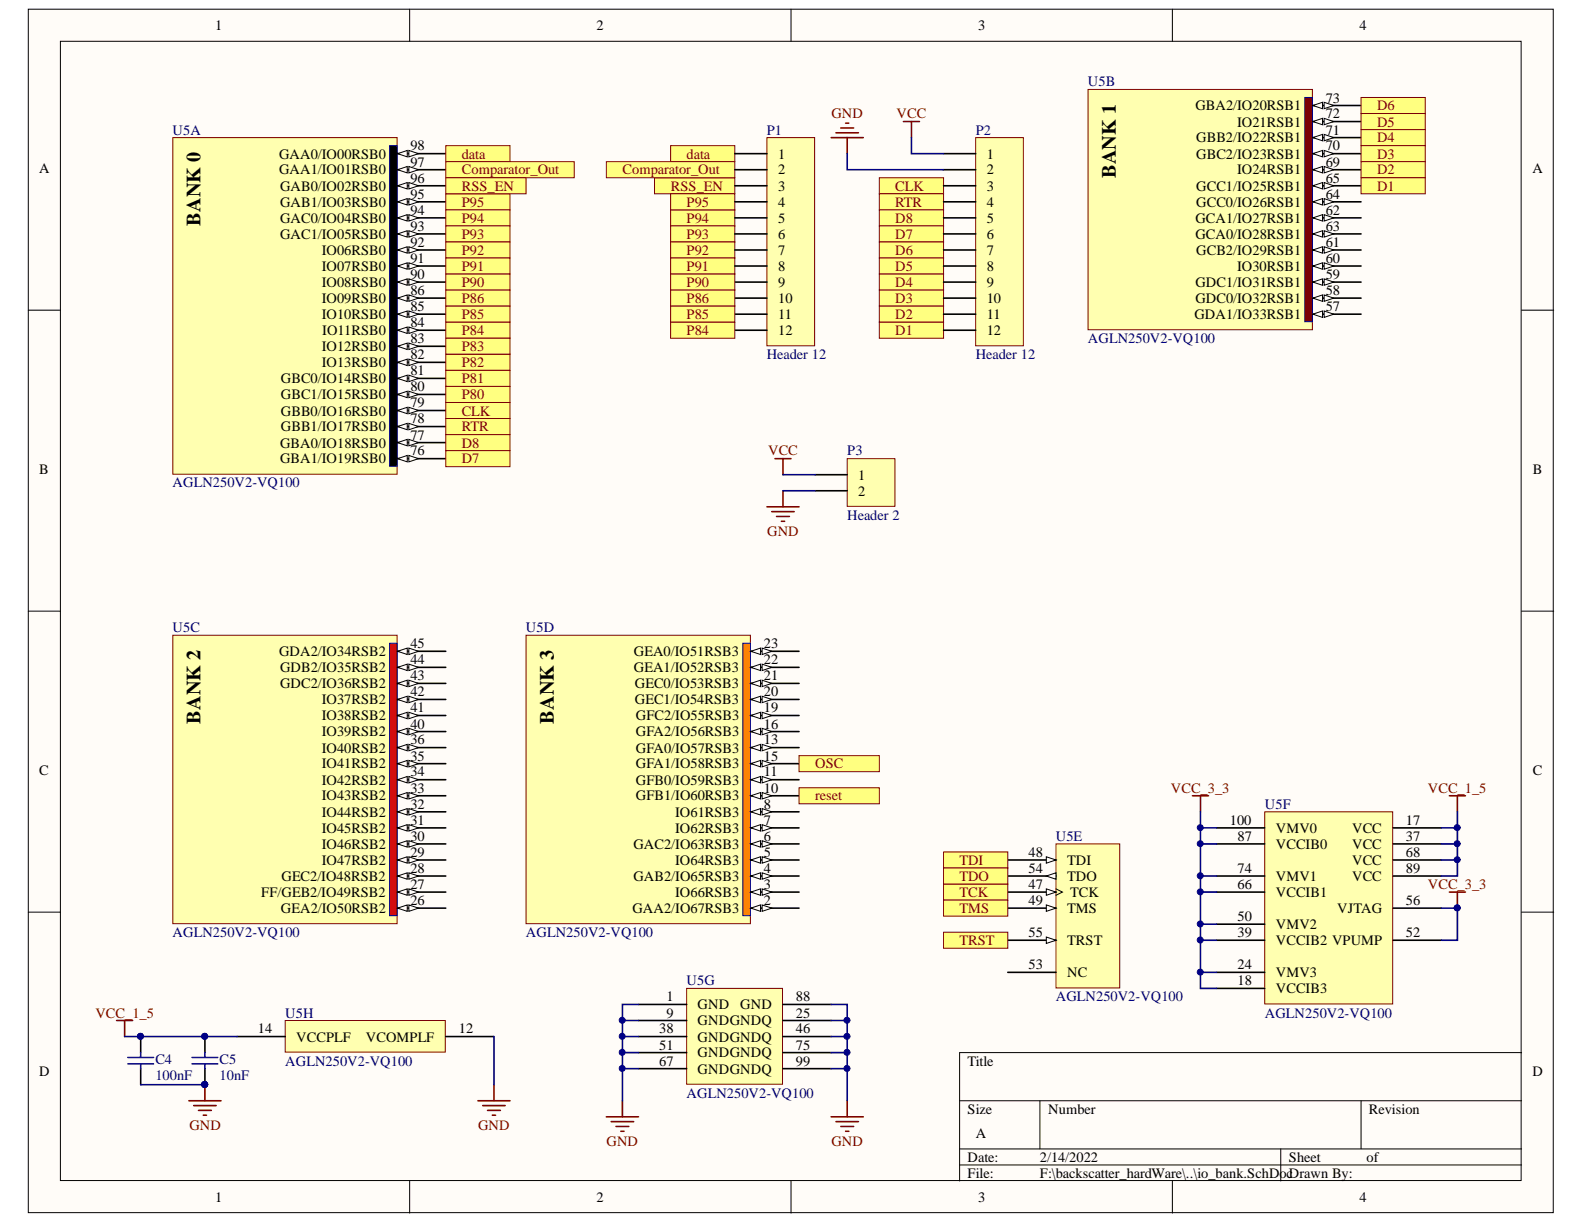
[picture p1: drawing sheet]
<svg xmlns="http://www.w3.org/2000/svg" width="279mm" height="216mm" viewBox="0 0 279 216" stroke-linecap="round" stroke-linejoin="round" font-family="sans-serif">
<defs><g id="words">
<g font-size="3.6">
<text x="196.8" y="31.4" transform="rotate(-90 196.8 31.4)">BANK 1</text>
<text x="35.4" y="39.8" transform="rotate(-90 35.4 39.8)">BANK 0</text>
<text x="35.4" y="127.7" transform="rotate(-90 35.4 127.7)">BANK 2</text>
<text x="97.7" y="127.7" transform="rotate(-90 97.7 127.7)">BANK 3</text>
</g>
<g font-size="2.5">
<text x="38" y="5.3">1</text>
<text x="105.2" y="5.3">2</text>
<text x="172.5" y="5.3">3</text>
<text x="239.8" y="5.3">4</text>
<text x="210.8" y="19.4">GBA2/IO20RSB1</text>
<text x="218.2" y="22.3">IO21RSB1</text>
<text x="233.9" y="18.1">73</text>
<text x="233.9" y="23.8">71</text>
<text x="233.9" y="20.9">72</text>
<text x="49.2" y="28">GAA0/IO00RSB0</text>
<text x="72.4" y="26.5">98</text>
<text x="72.4" y="29.4">97</text>
<text x="137.3" y="28">1</text>
<text x="174.1" y="28">1</text>
<text x="211" y="25.1">GBB2/IO22RSB1</text>
<text x="211" y="28">GBC2/IO23RSB1</text>
<text x="233.9" y="26.5">70</text>
<text x="233.9" y="29.4">69</text>
<text x="6.9" y="30.4">A</text>
<text x="49.2" y="30.8">GAA1/IO01RSB0</text>
<text x="49.4" y="33.6">GAB0/IO02RSB0</text>
<text x="72.4" y="32.2">96</text>
<text x="72.4" y="35.1">95</text>
<text x="137.3" y="30.8">2</text>
<text x="137.3" y="33.6">3</text>
<text x="174.1" y="30.8">2</text>
<text x="174.1" y="33.6">3</text>
<text x="211" y="33.6">GCC1/IO25RSB1</text>
<text x="218.2" y="30.8">IO24RSB1</text>
<text x="233.9" y="35.1">64</text>
<text x="233.9" y="32.2">65</text>
<text x="270.3" y="30.4">A</text>
<text x="49.4" y="36.4">GAB1/IO03RSB0</text>
<text x="49.4" y="39.3">GAC0/IO04RSB0</text>
<text x="72.4" y="37.9">94</text>
<text x="72.4" y="40.7">93</text>
<text x="137.3" y="36.4">4</text>
<text x="137.3" y="39.3">5</text>
<text x="174.1" y="36.4">4</text>
<text x="174.1" y="39.3">5</text>
<text x="210.8" y="39.3">GCA1/IO27RSB1</text>
<text x="211" y="36.4">GCC0/IO26RSB1</text>
<text x="233.9" y="40.7">63</text>
<text x="233.9" y="37.9">62</text>
<text x="49.4" y="42.1">GAC1/IO05RSB0</text>
<text x="56.8" y="45">IO06RSB0</text>
<text x="56.8" y="47.8">IO07RSB0</text>
<text x="72.4" y="43.5">92</text>
<text x="72.4" y="46.3">91</text>
<text x="137.3" y="42.1">6</text>
<text x="137.3" y="45">7</text>
<text x="137.3" y="47.8">8</text>
<text x="174.1" y="42.1">6</text>
<text x="174.1" y="45">7</text>
<text x="174.1" y="47.8">8</text>
<text x="210.8" y="42.1">GCA0/IO28RSB1</text>
<text x="211" y="45">GCB2/IO29RSB1</text>
<text x="218.2" y="47.8">IO30RSB1</text>
<text x="233.9" y="43.5">61</text>
<text x="233.9" y="46.3">60</text>
<text x="56.8" y="50.6">IO08RSB0</text>
<text x="56.8" y="53.4">IO09RSB0</text>
<text x="72.4" y="49.2">90</text>
<text x="72.4" y="52">86</text>
<text x="137.3" y="50.6">9</text>
<text x="137.3" y="53.4">10</text>
<text x="174.1" y="50.6">9</text>
<text x="174.1" y="53.4">10</text>
<text x="210.8" y="53.4">GDC0/IO32RSB1</text>
<text x="210.8" y="50.6">GDC1/IO31RSB1</text>
<text x="233.9" y="52">58</text>
<text x="233.9" y="49.2">59</text>
<text x="56.8" y="56.3">IO10RSB0</text>
<text x="56.8" y="59.1">IO11RSB0</text>
<text x="72.4" y="54.9">85</text>
<text x="72.4" y="57.7">84</text>
<text x="137.3" y="56.3">11</text>
<text x="137.3" y="59.1">12</text>
<text x="174.1" y="56.3">11</text>
<text x="174.1" y="59.1">12</text>
<text x="210.7" y="56.3">GDA1/IO33RSB1</text>
<text x="233.9" y="54.9">57</text>
<text x="56.8" y="62">IO12RSB0</text>
<text x="56.8" y="64.8">IO13RSB0</text>
<text x="72.4" y="60.5">83</text>
<text x="72.4" y="63.3">82</text>
<text x="49.6" y="67.6">GBC0/IO14RSB0</text>
<text x="49.6" y="70.4">GBC1/IO15RSB0</text>
<text x="72.4" y="71.9">79</text>
<text x="72.4" y="66.2">81</text>
<text x="72.4" y="69">80</text>
<text x="49.6" y="73.3">GBB0/IO16RSB0</text>
<text x="49.6" y="76.1">GBB1/IO17RSB0</text>
<text x="72.4" y="77.5">77</text>
<text x="72.4" y="74.7">78</text>
<text x="6.9" y="83.5">B</text>
<text x="49.4" y="79">GBA0/IO18RSB0</text>
<text x="49.4" y="81.8">GBA1/IO19RSB0</text>
<text x="72.4" y="80.3">76</text>
<text x="270.4" y="83.5">B</text>
<text x="151.4" y="84.6">1</text>
<text x="151.4" y="87.4">2</text>
<text x="49.2" y="115.7">GDA2/IO34RSB2</text>
<text x="49.4" y="118.6">GDB2/IO35RSB2</text>
<text x="72.4" y="114.3">45</text>
<text x="72.4" y="117.2">44</text>
<text x="72.4" y="120">43</text>
<text x="111.8" y="115.7">GEA0/IO51RSB3</text>
<text x="111.8" y="118.6">GEA1/IO52RSB3</text>
<text x="134.7" y="114.3">23</text>
<text x="134.7" y="117.2">22</text>
<text x="134.7" y="120">21</text>
<text x="49.4" y="121.4">GDC2/IO36RSB2</text>
<text x="56.8" y="124.2">IO37RSB2</text>
<text x="72.4" y="122.8">42</text>
<text x="72.4" y="125.6">41</text>
<text x="112" y="121.4">GEC0/IO53RSB3</text>
<text x="112" y="124.2">GEC1/IO54RSB3</text>
<text x="134.7" y="122.8">20</text>
<text x="134.7" y="125.6">19</text>
<text x="56.8" y="127.1">IO38RSB2</text>
<text x="56.8" y="129.9">IO39RSB2</text>
<text x="72.4" y="128.5">40</text>
<text x="72.4" y="131.3">36</text>
<text x="112.1" y="129.9">GFA2/IO56RSB3</text>
<text x="112.1" y="127.1">GFC2/IO55RSB3</text>
<text x="134.7" y="131.3">13</text>
<text x="134.7" y="128.5">16</text>
<text x="6.9" y="136.6">C</text>
<text x="56.8" y="132.7">IO40RSB2</text>
<text x="56.8" y="135.5">IO41RSB2</text>
<text x="72.4" y="134.2">35</text>
<text x="72.4" y="137">34</text>
<text x="112.1" y="132.7">GFA0/IO57RSB3</text>
<text x="112.1" y="135.5">GFA1/IO58RSB3</text>
<text x="134.7" y="134.2">15</text>
<text x="134.7" y="137">11</text>
<text x="270.4" y="136.6">C</text>
<text x="56.8" y="138.4">IO42RSB2</text>
<text x="56.8" y="141.2">IO43RSB2</text>
<text x="72.4" y="139.8">33</text>
<text x="72.4" y="142.6">32</text>
<text x="112.1" y="138.4">GFB0/IO59RSB3</text>
<text x="112.1" y="141.2">GFB1/IO60RSB3</text>
<text x="134.7" y="139.8">10</text>
<text x="134.7" y="142.6">8</text>
<text x="56.8" y="144.1">IO44RSB2</text>
<text x="56.8" y="146.9">IO45RSB2</text>
<text x="56.8" y="149.7">IO46RSB2</text>
<text x="72.4" y="145.5">31</text>
<text x="72.4" y="148.3">30</text>
<text x="111.7" y="149.7">GAC2/IO63RSB3</text>
<text x="119.1" y="144.1">IO61RSB3</text>
<text x="119.1" y="146.9">IO62RSB3</text>
<text x="134.7" y="148.3">6</text>
<text x="134.7" y="145.5">7</text>
<text x="216.9" y="145.5">100</text>
<text x="218.3" y="148.3">87</text>
<text x="225.1" y="149.7">VCCIB0</text>
<text x="225.1" y="146.9">VMV0</text>
<text x="238.5" y="146.9">VCC</text>
<text x="238.5" y="149.7">VCC</text>
<text x="248" y="145.5">17</text>
<text x="248" y="148.3">37</text>
<text x="49.6" y="155.4">GEC2/IO48RSB2</text>
<text x="56.8" y="152.5">IO47RSB2</text>
<text x="72.4" y="154">28</text>
<text x="72.4" y="151.2">29</text>
<text x="111.7" y="155.4">GAB2/IO65RSB3</text>
<text x="119.1" y="152.5">IO64RSB3</text>
<text x="134.7" y="154">4</text>
<text x="134.7" y="151.2">5</text>
<text x="181.4" y="151.2">48</text>
<text x="181.4" y="154">54</text>
<text x="188.3" y="152.5">TDI</text>
<text x="188.3" y="155.4">TDO</text>
<text x="218.3" y="154">74</text>
<text x="225.1" y="155.4">VMV1</text>
<text x="238.5" y="152.5">VCC</text>
<text x="238.5" y="155.4">VCC</text>
<text x="248" y="151.2">68</text>
<text x="248" y="154">89</text>
<text x="46.1" y="158.2">FF/GEB2/IO49RSB2</text>
<text x="49.6" y="161.1">GEA2/IO50RSB2</text>
<text x="72.4" y="156.8">27</text>
<text x="72.4" y="159.6">26</text>
<text x="111.6" y="161.1">GAA2/IO67RSB3</text>
<text x="119.1" y="158.2">IO66RSB3</text>
<text x="134.7" y="159.6">2</text>
<text x="134.7" y="156.8">3</text>
<text x="181.4" y="156.8">47</text>
<text x="181.4" y="159.6">49</text>
<text x="188.3" y="161.1">TMS</text>
<text x="188.8" y="158.2">TCK</text>
<text x="218.3" y="156.8">66</text>
<text x="225.1" y="158.2">VCCIB1</text>
<text x="235.9" y="161.1">VJTAG</text>
<text x="248" y="159.6">56</text>
<text x="181.4" y="165.3">55</text>
<text x="188.3" y="166.7">TRST</text>
<text x="218.3" y="165.3">39</text>
<text x="218.3" y="162.5">50</text>
<text x="225.1" y="166.7">VCCIB2 VPUMP</text>
<text x="225.1" y="163.8">VMV2</text>
<text x="248" y="165.3">52</text>
<text x="181.4" y="170.9">53</text>
<text x="188.3" y="172.4">NC</text>
<text x="218.3" y="173.8">18</text>
<text x="218.3" y="170.9">24</text>
<text x="225.1" y="172.4">VMV3</text>
<text x="117.6" y="176.6">1</text>
<text x="117.6" y="179.5">9</text>
<text x="123.1" y="178.1">GND</text>
<text x="130.6" y="178.1">GND</text>
<text x="140.4" y="176.6">88</text>
<text x="140.4" y="179.5">25</text>
<text x="225.1" y="175.2">VCCIB3</text>
<text x="45.5" y="182.3">14</text>
<text x="52.3" y="183.7">VCCPLF</text>
<text x="64.5" y="183.7">VCOMPLF</text>
<text x="80.9" y="182.3">12</text>
<text x="116.3" y="182.3">38</text>
<text x="116.3" y="185.2">51</text>
<text x="123.1" y="180.8">GNDGNDQ</text>
<text x="123.1" y="183.7">GNDGNDQ</text>
<text x="140.4" y="182.3">46</text>
<text x="140.4" y="185.2">75</text>
<text x="6.9" y="189.7">D</text>
<text x="116.3" y="187.9">67</text>
<text x="123.1" y="186.5">GNDGNDQ</text>
<text x="123.1" y="189.4">GNDGNDQ</text>
<text x="140.4" y="187.9">99</text>
<text x="170.7" y="187.9">Title</text>
<text x="270.3" y="189.7">D</text>
<text x="170.7" y="196.5">Size</text>
<text x="184.9" y="196.5">Number</text>
<text x="241.5" y="196.5">Revision</text>
<text x="172.1" y="200.7">A</text>
<text x="170.7" y="204.9">Date:</text>
<text x="170.7" y="207.7">File:</text>
<text x="183.4" y="204.9">2/14/2022</text>
<text x="183.4" y="207.7">F:\backscatter_hardWare\..\io_bank.SchDocDrawn By:</text>
<text x="227.3" y="204.9">Sheet</text>
<text x="241.1" y="204.9">of</text>
<text x="38" y="212">1</text>
<text x="105.2" y="212">2</text>
<text x="172.5" y="212">3</text>
<text x="239.8" y="212">4</text>
</g>
<g font-size="2.5" fill="#000080">
<text x="191.9" y="15.2">U5B</text>
<text x="30.4" y="23.8">U5A</text>
<text x="135.2" y="23.8">P1</text>
<text x="172.1" y="23.8">P2</text>
<text x="135.2" y="63.3">Header 12</text>
<text x="172.1" y="63.3">Header 12</text>
<text x="191.9" y="60.5">AGLN250V2-VQ100</text>
<text x="149.4" y="80.3">P3</text>
<text x="30.4" y="86">AGLN250V2-VQ100</text>
<text x="149.4" y="91.6">Header 2</text>
<text x="30.4" y="111.5">U5C</text>
<text x="92.8" y="111.5">U5D</text>
<text x="223.1" y="142.6">U5F</text>
<text x="186.2" y="148.3">U5E</text>
<text x="30.4" y="165.3">AGLN250V2-VQ100</text>
<text x="92.8" y="165.3">AGLN250V2-VQ100</text>
<text x="121.1" y="173.8">U5G</text>
<text x="50.3" y="179.5">U5H</text>
<text x="186.2" y="176.6">AGLN250V2-VQ100</text>
<text x="223.1" y="179.5">AGLN250V2-VQ100</text>
<text x="27.4" y="190.5">100nF</text>
<text x="27.4" y="187.7">C4</text>
<text x="38.7" y="190.5">10nF</text>
<text x="38.7" y="187.7">C5</text>
<text x="50.3" y="187.9">AGLN250V2-VQ100</text>
<text x="121.1" y="193.6">AGLN250V2-VQ100</text>
</g>
<g font-size="2.5" fill="#800000">
<text x="146.7" y="20.9">GND</text>
<text x="158.2" y="20.9">VCC</text>
<text x="242.9" y="19.4">D6</text>
<text x="242.9" y="22.3">D5</text>
<text x="81.4" y="28">data</text>
<text x="121.1" y="28">data</text>
<text x="242.9" y="25.1">D4</text>
<text x="242.9" y="28">D3</text>
<text x="81.4" y="30.8">Comparator_Out</text>
<text x="81.4" y="33.6">RSS_EN</text>
<text x="109.8" y="30.8">Comparator_Out</text>
<text x="118.3" y="33.6">RSS_EN</text>
<text x="157.9" y="33.6">CLK</text>
<text x="242.9" y="30.8">D2</text>
<text x="242.9" y="33.6">D1</text>
<text x="81.4" y="36.4">P95</text>
<text x="81.4" y="39.3">P94</text>
<text x="121.1" y="39.3">P94</text>
<text x="121.1" y="36.4">P95</text>
<text x="157.9" y="36.4">RTR</text>
<text x="157.9" y="39.3">D8</text>
<text x="81.4" y="42.1">P93</text>
<text x="81.4" y="45">P92</text>
<text x="81.4" y="47.8">P91</text>
<text x="121.1" y="42.1">P93</text>
<text x="121.1" y="45">P92</text>
<text x="121.1" y="47.8">P91</text>
<text x="157.9" y="42.1">D7</text>
<text x="157.9" y="45">D6</text>
<text x="157.9" y="47.8">D5</text>
<text x="81.4" y="50.6">P90</text>
<text x="81.4" y="53.4">P86</text>
<text x="121.1" y="50.6">P90</text>
<text x="121.1" y="53.4">P86</text>
<text x="157.9" y="50.6">D4</text>
<text x="157.9" y="53.4">D3</text>
<text x="81.4" y="56.3">P85</text>
<text x="81.4" y="59.1">P84</text>
<text x="121.1" y="56.3">P85</text>
<text x="121.1" y="59.1">P84</text>
<text x="157.9" y="56.3">D2</text>
<text x="157.9" y="59.1">D1</text>
<text x="81.4" y="62">P83</text>
<text x="81.4" y="64.8">P82</text>
<text x="81.4" y="67.6">P81</text>
<text x="81.4" y="70.4">P80</text>
<text x="81.4" y="73.3">CLK</text>
<text x="81.4" y="76.1">RTR</text>
<text x="81.4" y="79">D8</text>
<text x="81.4" y="81.8">D7</text>
<text x="135.5" y="80.3">VCC</text>
<text x="135.3" y="94.5">GND</text>
<text x="143.8" y="135.5">OSC</text>
<text x="143.8" y="141.2">reset</text>
<text x="206.5" y="139.8">VCC_3_3</text>
<text x="251.9" y="139.8">VCC_1_5</text>
<text x="169.2" y="152.5">TDI</text>
<text x="169.2" y="155.4">TDO</text>
<text x="169.2" y="158.2">TCK</text>
<text x="169.2" y="161.1">TMS</text>
<text x="251.9" y="156.8">VCC_3_3</text>
<text x="169.2" y="166.7">TRST</text>
<text x="16.8" y="179.5">VCC_1_5</text>
<text x="33.4" y="199.3">GND</text>
<text x="84.3" y="199.3">GND</text>
<text x="107" y="202.1">GND</text>
<text x="146.7" y="202.1">GND</text>
</g>
</g></defs>
<g fill="#fffcf8" stroke="#000" stroke-width=".18">
<path d="M5 1.6h269v212.3h-269z"/>
<path d="M10.7 7.3h257.6v200.9h-257.6z"/>
</g>
<g fill="none" stroke="#000" stroke-width=".18">
<path d="M72.3 1.6v5.7M139.5 1.6v5.7M206.8 1.6v5.7M5 54.7h5.7M268.4 54.7h5.7M5 107.8h5.7M268.4 107.8h5.7M5 160.9h5.7M268.4 160.9h5.7M169.3 194.2h99.1M183.4 194.2v8.5M240.1 194.2v8.5"/>
<path d="M268.4 185.7h-99.1v22.6M72.3 208.3v5.7M139.5 208.3v5.7M169.3 202.7h99.1M169.3 205.5h99.1M206.8 208.3v5.7M225.9 202.7v5.6"/>
</g>
<path d="M30.5 24.3h39.5v59.3h-39.5z" fill="#ffffb0" stroke="#800000" stroke-width=".18"/>
<path d="M68.7 25.7h1.3v56.5h-1.3z" fill="#000" stroke="#000080" stroke-width=".18"/>
<path d="M70.1 27.1h8.5" fill="none" stroke="#000" stroke-width=".28"/>
<path d="M70.1 27.1l1.7-.6v1.2z" fill="#fffcf8"/>
<path d="M70.1 27.1l1.7-.6v1.2z" fill="none" stroke="#000" stroke-width=".18"/>
<path d="M72.1 26.5l1.7 .6-1.7 .6z" fill="#fffcf8"/>
<path d="M72.1 26.5l1.7 .6-1.7 .6z" fill="none" stroke="#000" stroke-width=".18"/>
<path d="M70.1 29.9h8.5" fill="none" stroke="#000" stroke-width=".28"/>
<path d="M70.1 29.9l1.7-.5v1.1z" fill="#fffcf8"/>
<path d="M70.1 29.9l1.7-.5v1.1z" fill="none" stroke="#000" stroke-width=".18"/>
<path d="M72.1 29.4l1.7 .5-1.7 .6z" fill="#fffcf8"/>
<path d="M72.1 29.4l1.7 .5-1.7 .6z" fill="none" stroke="#000" stroke-width=".18"/>
<path d="M70.1 32.8h8.5" fill="none" stroke="#000" stroke-width=".28"/>
<path d="M70.1 32.8l1.7-.6v1.1z" fill="#fffcf8"/>
<path d="M70.1 32.8l1.7-.6v1.1z" fill="none" stroke="#000" stroke-width=".18"/>
<path d="M72.1 32.2l1.7 .6-1.7 .5z" fill="#fffcf8"/>
<path d="M72.1 32.2l1.7 .6-1.7 .5z" fill="none" stroke="#000" stroke-width=".18"/>
<path d="M70.1 35.6h8.5" fill="none" stroke="#000" stroke-width=".28"/>
<path d="M70.1 35.6l1.7-.6v1.2z" fill="#fffcf8"/>
<path d="M70.1 35.6l1.7-.6v1.2z" fill="none" stroke="#000" stroke-width=".18"/>
<path d="M72.1 35l1.7 .6-1.7 .6z" fill="#fffcf8"/>
<path d="M72.1 35l1.7 .6-1.7 .6z" fill="none" stroke="#000" stroke-width=".18"/>
<path d="M70.1 38.4h8.5" fill="none" stroke="#000" stroke-width=".28"/>
<path d="M70.1 38.4l1.7-.5v1.1z" fill="#fffcf8"/>
<path d="M70.1 38.4l1.7-.5v1.1z" fill="none" stroke="#000" stroke-width=".18"/>
<path d="M72.1 37.9l1.7 .5-1.7 .6z" fill="#fffcf8"/>
<path d="M72.1 37.9l1.7 .5-1.7 .6z" fill="none" stroke="#000" stroke-width=".18"/>
<path d="M70.1 41.3h8.5" fill="none" stroke="#000" stroke-width=".28"/>
<path d="M70.1 41.3l1.7-.6v1.1z" fill="#fffcf8"/>
<path d="M70.1 41.3l1.7-.6v1.1z" fill="none" stroke="#000" stroke-width=".18"/>
<path d="M72.1 40.7l1.7 .6-1.7 .5z" fill="#fffcf8"/>
<path d="M72.1 40.7l1.7 .6-1.7 .5z" fill="none" stroke="#000" stroke-width=".18"/>
<path d="M70.1 78.1h8.5" fill="none" stroke="#000" stroke-width=".28"/>
<path d="M70.1 78.1l1.7-.6v1.1z" fill="#fffcf8"/>
<path d="M70.1 78.1l1.7-.6v1.1z" fill="none" stroke="#000" stroke-width=".18"/>
<path d="M72.1 77.5l1.7 .6-1.7 .5z" fill="#fffcf8"/>
<path d="M72.1 77.5l1.7 .6-1.7 .5z" fill="none" stroke="#000" stroke-width=".18"/>
<path d="M70.1 80.9h8.5" fill="none" stroke="#000" stroke-width=".28"/>
<path d="M70.1 80.9l1.7-.6v1.2z" fill="#fffcf8"/>
<path d="M70.1 80.9l1.7-.6v1.2z" fill="none" stroke="#000" stroke-width=".18"/>
<path d="M72.1 80.3l1.7 .6-1.7 .6z" fill="#fffcf8"/>
<path d="M72.1 80.3l1.7 .6-1.7 .6z" fill="none" stroke="#000" stroke-width=".18"/>
<path d="M70.1 72.4h8.5" fill="none" stroke="#000" stroke-width=".28"/>
<path d="M70.1 72.4l1.7-.6v1.2z" fill="#fffcf8"/>
<path d="M70.1 72.4l1.7-.6v1.2z" fill="none" stroke="#000" stroke-width=".18"/>
<path d="M72.1 71.8l1.7 .6-1.7 .6z" fill="#fffcf8"/>
<path d="M72.1 71.8l1.7 .6-1.7 .6z" fill="none" stroke="#000" stroke-width=".18"/>
<path d="M70.1 75.2h8.5" fill="none" stroke="#000" stroke-width=".28"/>
<path d="M70.1 75.2l1.7-.5v1.1z" fill="#fffcf8"/>
<path d="M70.1 75.2l1.7-.5v1.1z" fill="none" stroke="#000" stroke-width=".18"/>
<path d="M72.1 74.7l1.7 .5-1.7 .6z" fill="#fffcf8"/>
<path d="M72.1 74.7l1.7 .5-1.7 .6z" fill="none" stroke="#000" stroke-width=".18"/>
<path d="M70.1 66.7h8.5" fill="none" stroke="#000" stroke-width=".28"/>
<path d="M70.1 66.7l1.7-.5v1.1z" fill="#fffcf8"/>
<path d="M70.1 66.7l1.7-.5v1.1z" fill="none" stroke="#000" stroke-width=".18"/>
<path d="M72.1 66.2l1.7 .5-1.7 .6z" fill="#fffcf8"/>
<path d="M72.1 66.2l1.7 .5-1.7 .6z" fill="none" stroke="#000" stroke-width=".18"/>
<path d="M70.1 69.6h8.5" fill="none" stroke="#000" stroke-width=".28"/>
<path d="M70.1 69.6l1.7-.6v1.1z" fill="#fffcf8"/>
<path d="M70.1 69.6l1.7-.6v1.1z" fill="none" stroke="#000" stroke-width=".18"/>
<path d="M72.1 69l1.7 .6-1.7 .5z" fill="#fffcf8"/>
<path d="M72.1 69l1.7 .6-1.7 .5z" fill="none" stroke="#000" stroke-width=".18"/>
<path d="M70.1 44.1h8.5" fill="none" stroke="#000" stroke-width=".28"/>
<path d="M70.1 44.1l1.7-.6v1.2z" fill="#fffcf8"/>
<path d="M70.1 44.1l1.7-.6v1.2z" fill="none" stroke="#000" stroke-width=".18"/>
<path d="M72.1 43.5l1.7 .6-1.7 .6z" fill="#fffcf8"/>
<path d="M72.1 43.5l1.7 .6-1.7 .6z" fill="none" stroke="#000" stroke-width=".18"/>
<path d="M70.1 46.9h8.5" fill="none" stroke="#000" stroke-width=".28"/>
<path d="M70.1 46.9l1.7-.5v1.1z" fill="#fffcf8"/>
<path d="M70.1 46.9l1.7-.5v1.1z" fill="none" stroke="#000" stroke-width=".18"/>
<path d="M72.1 46.4l1.7 .5-1.7 .6z" fill="#fffcf8"/>
<path d="M72.1 46.4l1.7 .5-1.7 .6z" fill="none" stroke="#000" stroke-width=".18"/>
<path d="M70.1 49.8h8.5" fill="none" stroke="#000" stroke-width=".28"/>
<path d="M70.1 49.8l1.7-.6v1.1z" fill="#fffcf8"/>
<path d="M70.1 49.8l1.7-.6v1.1z" fill="none" stroke="#000" stroke-width=".18"/>
<path d="M72.1 49.2l1.7 .6-1.7 .5z" fill="#fffcf8"/>
<path d="M72.1 49.2l1.7 .6-1.7 .5z" fill="none" stroke="#000" stroke-width=".18"/>
<path d="M70.1 52.6h8.5" fill="none" stroke="#000" stroke-width=".28"/>
<path d="M70.1 52.6l1.7-.6v1.2z" fill="#fffcf8"/>
<path d="M70.1 52.6l1.7-.6v1.2z" fill="none" stroke="#000" stroke-width=".18"/>
<path d="M72.1 52l1.7 .6-1.7 .6z" fill="#fffcf8"/>
<path d="M72.1 52l1.7 .6-1.7 .6z" fill="none" stroke="#000" stroke-width=".18"/>
<path d="M70.1 55.4h8.5" fill="none" stroke="#000" stroke-width=".28"/>
<path d="M70.1 55.4l1.7-.5v1.1z" fill="#fffcf8"/>
<path d="M70.1 55.4l1.7-.5v1.1z" fill="none" stroke="#000" stroke-width=".18"/>
<path d="M72.1 54.9l1.7 .5-1.7 .6z" fill="#fffcf8"/>
<path d="M72.1 54.9l1.7 .5-1.7 .6z" fill="none" stroke="#000" stroke-width=".18"/>
<path d="M70.1 58.3h8.5" fill="none" stroke="#000" stroke-width=".28"/>
<path d="M70.1 58.3l1.7-.6v1.1z" fill="#fffcf8"/>
<path d="M70.1 58.3l1.7-.6v1.1z" fill="none" stroke="#000" stroke-width=".18"/>
<path d="M72.1 57.7l1.7 .6-1.7 .5z" fill="#fffcf8"/>
<path d="M72.1 57.7l1.7 .6-1.7 .5z" fill="none" stroke="#000" stroke-width=".18"/>
<path d="M70.1 61.1h8.5" fill="none" stroke="#000" stroke-width=".28"/>
<path d="M70.1 61.1l1.7-.6v1.1z" fill="#fffcf8"/>
<path d="M70.1 61.1l1.7-.6v1.1z" fill="none" stroke="#000" stroke-width=".18"/>
<path d="M72.1 60.5l1.7 .6-1.7 .5z" fill="#fffcf8"/>
<path d="M72.1 60.5l1.7 .6-1.7 .5z" fill="none" stroke="#000" stroke-width=".18"/>
<path d="M70.1 63.9h8.5" fill="none" stroke="#000" stroke-width=".28"/>
<path d="M70.1 63.9l1.7-.6v1.2z" fill="#fffcf8"/>
<path d="M70.1 63.9l1.7-.6v1.2z" fill="none" stroke="#000" stroke-width=".18"/>
<path d="M72.1 63.3l1.7 .6-1.7 .6z" fill="#fffcf8"/>
<path d="M72.1 63.3l1.7 .6-1.7 .6z" fill="none" stroke="#000" stroke-width=".18"/>
<path d="M191.9 15.8h39.6v42.4h-39.6z" fill="#ffffb0" stroke="#800000" stroke-width=".18"/>
<path d="M230.2 17.2h1.3v39.5h-1.3z" fill="#800000" stroke="#000080" stroke-width=".18"/>
<path d="M231.6 18.6h8.5" fill="none" stroke="#000" stroke-width=".28"/>
<path d="M231.6 18.6l1.7-.6v1.2z" fill="#fffcf8"/>
<path d="M231.6 18.6l1.7-.6v1.2z" fill="none" stroke="#000" stroke-width=".18"/>
<path d="M233.6 18l1.7 .6-1.7 .6z" fill="#fffcf8"/>
<path d="M233.6 18l1.7 .6-1.7 .6z" fill="none" stroke="#000" stroke-width=".18"/>
<path d="M231.6 24.3h8.5" fill="none" stroke="#000" stroke-width=".28"/>
<path d="M231.6 24.3l1.7-.6v1.1z" fill="#fffcf8"/>
<path d="M231.6 24.3l1.7-.6v1.1z" fill="none" stroke="#000" stroke-width=".18"/>
<path d="M233.6 23.7l1.7 .6-1.7 .5z" fill="#fffcf8"/>
<path d="M233.6 23.7l1.7 .6-1.7 .5z" fill="none" stroke="#000" stroke-width=".18"/>
<path d="M231.6 27.1h8.5" fill="none" stroke="#000" stroke-width=".28"/>
<path d="M231.6 27.1l1.7-.6v1.2z" fill="#fffcf8"/>
<path d="M231.6 27.1l1.7-.6v1.2z" fill="none" stroke="#000" stroke-width=".18"/>
<path d="M233.6 26.5l1.7 .6-1.7 .6z" fill="#fffcf8"/>
<path d="M233.6 26.5l1.7 .6-1.7 .6z" fill="none" stroke="#000" stroke-width=".18"/>
<path d="M231.6 41.3h8.5" fill="none" stroke="#000" stroke-width=".28"/>
<path d="M231.6 41.3l1.7-.6v1.1z" fill="#fffcf8"/>
<path d="M231.6 41.3l1.7-.6v1.1z" fill="none" stroke="#000" stroke-width=".18"/>
<path d="M233.6 40.7l1.7 .6-1.7 .5z" fill="#fffcf8"/>
<path d="M233.6 40.7l1.7 .6-1.7 .5z" fill="none" stroke="#000" stroke-width=".18"/>
<path d="M231.6 38.4h8.5" fill="none" stroke="#000" stroke-width=".28"/>
<path d="M231.6 38.4l1.7-.5v1.1z" fill="#fffcf8"/>
<path d="M231.6 38.4l1.7-.5v1.1z" fill="none" stroke="#000" stroke-width=".18"/>
<path d="M233.6 37.9l1.7 .5-1.7 .6z" fill="#fffcf8"/>
<path d="M233.6 37.9l1.7 .5-1.7 .6z" fill="none" stroke="#000" stroke-width=".18"/>
<path d="M231.6 44.1h8.5" fill="none" stroke="#000" stroke-width=".28"/>
<path d="M231.6 44.1l1.7-.6v1.2z" fill="#fffcf8"/>
<path d="M231.6 44.1l1.7-.6v1.2z" fill="none" stroke="#000" stroke-width=".18"/>
<path d="M233.6 43.5l1.7 .6-1.7 .6z" fill="#fffcf8"/>
<path d="M233.6 43.5l1.7 .6-1.7 .6z" fill="none" stroke="#000" stroke-width=".18"/>
<path d="M231.6 35.6h8.5" fill="none" stroke="#000" stroke-width=".28"/>
<path d="M231.6 35.6l1.7-.6v1.2z" fill="#fffcf8"/>
<path d="M231.6 35.6l1.7-.6v1.2z" fill="none" stroke="#000" stroke-width=".18"/>
<path d="M233.6 35l1.7 .6-1.7 .6z" fill="#fffcf8"/>
<path d="M233.6 35l1.7 .6-1.7 .6z" fill="none" stroke="#000" stroke-width=".18"/>
<path d="M231.6 32.8h8.5" fill="none" stroke="#000" stroke-width=".28"/>
<path d="M231.6 32.8l1.7-.6v1.1z" fill="#fffcf8"/>
<path d="M231.6 32.8l1.7-.6v1.1z" fill="none" stroke="#000" stroke-width=".18"/>
<path d="M233.6 32.2l1.7 .6-1.7 .5z" fill="#fffcf8"/>
<path d="M233.6 32.2l1.7 .6-1.7 .5z" fill="none" stroke="#000" stroke-width=".18"/>
<path d="M231.6 55.4h8.5" fill="none" stroke="#000" stroke-width=".28"/>
<path d="M231.6 55.4l1.7-.5v1.1z" fill="#fffcf8"/>
<path d="M231.6 55.4l1.7-.5v1.1z" fill="none" stroke="#000" stroke-width=".18"/>
<path d="M233.6 54.9l1.7 .5-1.7 .6z" fill="#fffcf8"/>
<path d="M233.6 54.9l1.7 .5-1.7 .6z" fill="none" stroke="#000" stroke-width=".18"/>
<path d="M231.6 52.6h8.5" fill="none" stroke="#000" stroke-width=".28"/>
<path d="M231.6 52.6l1.7-.6v1.2z" fill="#fffcf8"/>
<path d="M231.6 52.6l1.7-.6v1.2z" fill="none" stroke="#000" stroke-width=".18"/>
<path d="M233.6 52l1.7 .6-1.7 .6z" fill="#fffcf8"/>
<path d="M233.6 52l1.7 .6-1.7 .6z" fill="none" stroke="#000" stroke-width=".18"/>
<path d="M231.6 49.8h8.5" fill="none" stroke="#000" stroke-width=".28"/>
<path d="M231.6 49.8l1.7-.6v1.1z" fill="#fffcf8"/>
<path d="M231.6 49.8l1.7-.6v1.1z" fill="none" stroke="#000" stroke-width=".18"/>
<path d="M233.6 49.2l1.7 .6-1.7 .5z" fill="#fffcf8"/>
<path d="M233.6 49.2l1.7 .6-1.7 .5z" fill="none" stroke="#000" stroke-width=".18"/>
<path d="M231.6 21.4h8.5" fill="none" stroke="#000" stroke-width=".28"/>
<path d="M231.6 21.4l1.7-.5v1.1z" fill="#fffcf8"/>
<path d="M231.6 21.4l1.7-.5v1.1z" fill="none" stroke="#000" stroke-width=".18"/>
<path d="M233.6 20.9l1.7 .5-1.7 .6z" fill="#fffcf8"/>
<path d="M233.6 20.9l1.7 .5-1.7 .6z" fill="none" stroke="#000" stroke-width=".18"/>
<path d="M231.6 29.9h8.5" fill="none" stroke="#000" stroke-width=".28"/>
<path d="M231.6 29.9l1.7-.5v1.1z" fill="#fffcf8"/>
<path d="M231.6 29.9l1.7-.5v1.1z" fill="none" stroke="#000" stroke-width=".18"/>
<path d="M233.6 29.4l1.7 .5-1.7 .6z" fill="#fffcf8"/>
<path d="M233.6 29.4l1.7 .5-1.7 .6z" fill="none" stroke="#000" stroke-width=".18"/>
<path d="M231.6 46.9h8.5" fill="none" stroke="#000" stroke-width=".28"/>
<path d="M231.6 46.9l1.7-.5v1.1z" fill="#fffcf8"/>
<path d="M231.6 46.9l1.7-.5v1.1z" fill="none" stroke="#000" stroke-width=".18"/>
<path d="M233.6 46.4l1.7 .5-1.7 .6z" fill="#fffcf8"/>
<path d="M233.6 46.4l1.7 .5-1.7 .6z" fill="none" stroke="#000" stroke-width=".18"/>
<path d="M30.5 112h39.5v50.9h-39.5z" fill="#ffffb0" stroke="#800000" stroke-width=".18"/>
<path d="M68.7 113.5h1.3v48h-1.3z" fill="#f00" stroke="#000080" stroke-width=".18"/>
<path d="M70.1 157.4h8.5" fill="none" stroke="#000" stroke-width=".28"/>
<path d="M70.1 157.4l1.7-.6v1.1z" fill="#fffcf8"/>
<path d="M70.1 157.4l1.7-.6v1.1z" fill="none" stroke="#000" stroke-width=".18"/>
<path d="M72.1 156.8l1.7 .6-1.7 .5z" fill="#fffcf8"/>
<path d="M72.1 156.8l1.7 .6-1.7 .5z" fill="none" stroke="#000" stroke-width=".18"/>
<path d="M70.1 114.9h8.5" fill="none" stroke="#000" stroke-width=".28"/>
<path d="M70.1 114.9l1.7-.6v1.1z" fill="#fffcf8"/>
<path d="M70.1 114.9l1.7-.6v1.1z" fill="none" stroke="#000" stroke-width=".18"/>
<path d="M72.1 114.3l1.7 .6-1.7 .5z" fill="#fffcf8"/>
<path d="M72.1 114.3l1.7 .6-1.7 .5z" fill="none" stroke="#000" stroke-width=".18"/>
<path d="M70.1 117.7h8.5" fill="none" stroke="#000" stroke-width=".28"/>
<path d="M70.1 117.7l1.7-.6v1.2z" fill="#fffcf8"/>
<path d="M70.1 117.7l1.7-.6v1.2z" fill="none" stroke="#000" stroke-width=".18"/>
<path d="M72.1 117.1l1.7 .6-1.7 .6z" fill="#fffcf8"/>
<path d="M72.1 117.1l1.7 .6-1.7 .6z" fill="none" stroke="#000" stroke-width=".18"/>
<path d="M70.1 120.5h8.5" fill="none" stroke="#000" stroke-width=".28"/>
<path d="M70.1 120.5l1.7-.5v1.1z" fill="#fffcf8"/>
<path d="M70.1 120.5l1.7-.5v1.1z" fill="none" stroke="#000" stroke-width=".18"/>
<path d="M72.1 120l1.7 .5-1.7 .6z" fill="#fffcf8"/>
<path d="M72.1 120l1.7 .5-1.7 .6z" fill="none" stroke="#000" stroke-width=".18"/>
<path d="M70.1 160.2h8.5" fill="none" stroke="#000" stroke-width=".28"/>
<path d="M70.1 160.2l1.7-.6v1.2z" fill="#fffcf8"/>
<path d="M70.1 160.2l1.7-.6v1.2z" fill="none" stroke="#000" stroke-width=".18"/>
<path d="M72.1 159.6l1.7 .6-1.7 .6z" fill="#fffcf8"/>
<path d="M72.1 159.6l1.7 .6-1.7 .6z" fill="none" stroke="#000" stroke-width=".18"/>
<path d="M70.1 154.5h8.5" fill="none" stroke="#000" stroke-width=".28"/>
<path d="M70.1 154.5l1.7-.5v1.1z" fill="#fffcf8"/>
<path d="M70.1 154.5l1.7-.5v1.1z" fill="none" stroke="#000" stroke-width=".18"/>
<path d="M72.1 154l1.7 .5-1.7 .6z" fill="#fffcf8"/>
<path d="M72.1 154l1.7 .5-1.7 .6z" fill="none" stroke="#000" stroke-width=".18"/>
<path d="M70.1 123.4h8.5" fill="none" stroke="#000" stroke-width=".28"/>
<path d="M70.1 123.4l1.7-.6v1.1z" fill="#fffcf8"/>
<path d="M70.1 123.4l1.7-.6v1.1z" fill="none" stroke="#000" stroke-width=".18"/>
<path d="M72.1 122.8l1.7 .6-1.7 .5z" fill="#fffcf8"/>
<path d="M72.1 122.8l1.7 .6-1.7 .5z" fill="none" stroke="#000" stroke-width=".18"/>
<path d="M70.1 126.2h8.5" fill="none" stroke="#000" stroke-width=".28"/>
<path d="M70.1 126.2l1.7-.6v1.2z" fill="#fffcf8"/>
<path d="M70.1 126.2l1.7-.6v1.2z" fill="none" stroke="#000" stroke-width=".18"/>
<path d="M72.1 125.6l1.7 .6-1.7 .6z" fill="#fffcf8"/>
<path d="M72.1 125.6l1.7 .6-1.7 .6z" fill="none" stroke="#000" stroke-width=".18"/>
<path d="M70.1 129h8.5" fill="none" stroke="#000" stroke-width=".28"/>
<path d="M70.1 129l1.7-.5v1.1z" fill="#fffcf8"/>
<path d="M70.1 129l1.7-.5v1.1z" fill="none" stroke="#000" stroke-width=".18"/>
<path d="M72.1 128.5l1.7 .5-1.7 .6z" fill="#fffcf8"/>
<path d="M72.1 128.5l1.7 .5-1.7 .6z" fill="none" stroke="#000" stroke-width=".18"/>
<path d="M70.1 131.9h8.5" fill="none" stroke="#000" stroke-width=".28"/>
<path d="M70.1 131.9l1.7-.6v1.1z" fill="#fffcf8"/>
<path d="M70.1 131.9l1.7-.6v1.1z" fill="none" stroke="#000" stroke-width=".18"/>
<path d="M72.1 131.3l1.7 .6-1.7 .5z" fill="#fffcf8"/>
<path d="M72.1 131.3l1.7 .6-1.7 .5z" fill="none" stroke="#000" stroke-width=".18"/>
<path d="M70.1 134.7h8.5" fill="none" stroke="#000" stroke-width=".28"/>
<path d="M70.1 134.7l1.7-.6v1.2z" fill="#fffcf8"/>
<path d="M70.1 134.7l1.7-.6v1.2z" fill="none" stroke="#000" stroke-width=".18"/>
<path d="M72.1 134.1l1.7 .6-1.7 .6z" fill="#fffcf8"/>
<path d="M72.1 134.1l1.7 .6-1.7 .6z" fill="none" stroke="#000" stroke-width=".18"/>
<path d="M70.1 137.5h8.5" fill="none" stroke="#000" stroke-width=".28"/>
<path d="M70.1 137.5l1.7-.5v1.1z" fill="#fffcf8"/>
<path d="M70.1 137.5l1.7-.5v1.1z" fill="none" stroke="#000" stroke-width=".18"/>
<path d="M72.1 137l1.7 .5-1.7 .6z" fill="#fffcf8"/>
<path d="M72.1 137l1.7 .5-1.7 .6z" fill="none" stroke="#000" stroke-width=".18"/>
<path d="M70.1 140.4h8.5" fill="none" stroke="#000" stroke-width=".28"/>
<path d="M70.1 140.4l1.7-.6v1.1z" fill="#fffcf8"/>
<path d="M70.1 140.4l1.7-.6v1.1z" fill="none" stroke="#000" stroke-width=".18"/>
<path d="M72.1 139.8l1.7 .6-1.7 .5z" fill="#fffcf8"/>
<path d="M72.1 139.8l1.7 .6-1.7 .5z" fill="none" stroke="#000" stroke-width=".18"/>
<path d="M70.1 143.2h8.5" fill="none" stroke="#000" stroke-width=".28"/>
<path d="M70.1 143.2l1.7-.6v1.2z" fill="#fffcf8"/>
<path d="M70.1 143.2l1.7-.6v1.2z" fill="none" stroke="#000" stroke-width=".18"/>
<path d="M72.1 142.6l1.7 .6-1.7 .6z" fill="#fffcf8"/>
<path d="M72.1 142.6l1.7 .6-1.7 .6z" fill="none" stroke="#000" stroke-width=".18"/>
<path d="M70.1 146h8.5" fill="none" stroke="#000" stroke-width=".28"/>
<path d="M70.1 146l1.7-.5v1.1z" fill="#fffcf8"/>
<path d="M70.1 146l1.7-.5v1.1z" fill="none" stroke="#000" stroke-width=".18"/>
<path d="M72.1 145.5l1.7 .5-1.7 .6z" fill="#fffcf8"/>
<path d="M72.1 145.5l1.7 .5-1.7 .6z" fill="none" stroke="#000" stroke-width=".18"/>
<path d="M70.1 148.9h8.5" fill="none" stroke="#000" stroke-width=".28"/>
<path d="M70.1 148.9l1.7-.6v1.1z" fill="#fffcf8"/>
<path d="M70.1 148.9l1.7-.6v1.1z" fill="none" stroke="#000" stroke-width=".18"/>
<path d="M72.1 148.3l1.7 .6-1.7 .5z" fill="#fffcf8"/>
<path d="M72.1 148.3l1.7 .6-1.7 .5z" fill="none" stroke="#000" stroke-width=".18"/>
<path d="M70.1 151.7h8.5" fill="none" stroke="#000" stroke-width=".28"/>
<path d="M70.1 151.7l1.7-.6v1.2z" fill="#fffcf8"/>
<path d="M70.1 151.7l1.7-.6v1.2z" fill="none" stroke="#000" stroke-width=".18"/>
<path d="M72.1 151.1l1.7 .6-1.7 .6z" fill="#fffcf8"/>
<path d="M72.1 151.1l1.7 .6-1.7 .6z" fill="none" stroke="#000" stroke-width=".18"/>
<path d="M92.8 112h39.6v50.9h-39.6z" fill="#ffffb0" stroke="#800000" stroke-width=".18"/>
<path d="M131 113.5h1.4v48h-1.4z" fill="#fd8300" stroke="#000080" stroke-width=".18"/>
<path d="M132.4 160.2h8.5" fill="none" stroke="#000" stroke-width=".28"/>
<path d="M132.4 160.2l1.7-.6v1.2z" fill="#fffcf8"/>
<path d="M132.4 160.2l1.7-.6v1.2z" fill="none" stroke="#000" stroke-width=".18"/>
<path d="M134.4 159.6l1.7 .6-1.7 .6z" fill="#fffcf8"/>
<path d="M134.4 159.6l1.7 .6-1.7 .6z" fill="none" stroke="#000" stroke-width=".18"/>
<path d="M132.4 154.5h8.5" fill="none" stroke="#000" stroke-width=".28"/>
<path d="M132.4 154.5l1.7-.5v1.1z" fill="#fffcf8"/>
<path d="M132.4 154.5l1.7-.5v1.1z" fill="none" stroke="#000" stroke-width=".18"/>
<path d="M134.4 154l1.7 .5-1.7 .6z" fill="#fffcf8"/>
<path d="M134.4 154l1.7 .5-1.7 .6z" fill="none" stroke="#000" stroke-width=".18"/>
<path d="M132.4 148.9h8.5" fill="none" stroke="#000" stroke-width=".28"/>
<path d="M132.4 148.9l1.7-.6v1.1z" fill="#fffcf8"/>
<path d="M132.4 148.9l1.7-.6v1.1z" fill="none" stroke="#000" stroke-width=".18"/>
<path d="M134.4 148.3l1.7 .6-1.7 .5z" fill="#fffcf8"/>
<path d="M134.4 148.3l1.7 .6-1.7 .5z" fill="none" stroke="#000" stroke-width=".18"/>
<path d="M132.4 114.9h8.5" fill="none" stroke="#000" stroke-width=".28"/>
<path d="M132.4 114.9l1.7-.6v1.1z" fill="#fffcf8"/>
<path d="M132.4 114.9l1.7-.6v1.1z" fill="none" stroke="#000" stroke-width=".18"/>
<path d="M134.4 114.3l1.7 .6-1.7 .5z" fill="#fffcf8"/>
<path d="M134.4 114.3l1.7 .6-1.7 .5z" fill="none" stroke="#000" stroke-width=".18"/>
<path d="M132.4 117.7h8.5" fill="none" stroke="#000" stroke-width=".28"/>
<path d="M132.4 117.7l1.7-.6v1.2z" fill="#fffcf8"/>
<path d="M132.4 117.7l1.7-.6v1.2z" fill="none" stroke="#000" stroke-width=".18"/>
<path d="M134.4 117.1l1.7 .6-1.7 .6z" fill="#fffcf8"/>
<path d="M134.4 117.1l1.7 .6-1.7 .6z" fill="none" stroke="#000" stroke-width=".18"/>
<path d="M132.4 120.5h8.5" fill="none" stroke="#000" stroke-width=".28"/>
<path d="M132.4 120.5l1.7-.5v1.1z" fill="#fffcf8"/>
<path d="M132.4 120.5l1.7-.5v1.1z" fill="none" stroke="#000" stroke-width=".18"/>
<path d="M134.4 120l1.7 .5-1.7 .6z" fill="#fffcf8"/>
<path d="M134.4 120l1.7 .5-1.7 .6z" fill="none" stroke="#000" stroke-width=".18"/>
<path d="M132.4 123.4h8.5" fill="none" stroke="#000" stroke-width=".28"/>
<path d="M132.4 123.4l1.7-.6v1.1z" fill="#fffcf8"/>
<path d="M132.4 123.4l1.7-.6v1.1z" fill="none" stroke="#000" stroke-width=".18"/>
<path d="M134.4 122.8l1.7 .6-1.7 .5z" fill="#fffcf8"/>
<path d="M134.4 122.8l1.7 .6-1.7 .5z" fill="none" stroke="#000" stroke-width=".18"/>
<path d="M132.4 131.9h8.5" fill="none" stroke="#000" stroke-width=".28"/>
<path d="M132.4 131.9l1.7-.6v1.1z" fill="#fffcf8"/>
<path d="M132.4 131.9l1.7-.6v1.1z" fill="none" stroke="#000" stroke-width=".18"/>
<path d="M134.4 131.3l1.7 .6-1.7 .5z" fill="#fffcf8"/>
<path d="M134.4 131.3l1.7 .6-1.7 .5z" fill="none" stroke="#000" stroke-width=".18"/>
<path d="M132.4 134.7h8.5" fill="none" stroke="#000" stroke-width=".28"/>
<path d="M132.4 134.7l1.7-.6v1.2z" fill="#fffcf8"/>
<path d="M132.4 134.7l1.7-.6v1.2z" fill="none" stroke="#000" stroke-width=".18"/>
<path d="M134.4 134.1l1.7 .6-1.7 .6z" fill="#fffcf8"/>
<path d="M134.4 134.1l1.7 .6-1.7 .6z" fill="none" stroke="#000" stroke-width=".18"/>
<path d="M132.4 129h8.5" fill="none" stroke="#000" stroke-width=".28"/>
<path d="M132.4 129l1.7-.5v1.1z" fill="#fffcf8"/>
<path d="M132.4 129l1.7-.5v1.1z" fill="none" stroke="#000" stroke-width=".18"/>
<path d="M134.4 128.5l1.7 .5-1.7 .6z" fill="#fffcf8"/>
<path d="M134.4 128.5l1.7 .5-1.7 .6z" fill="none" stroke="#000" stroke-width=".18"/>
<path d="M132.4 137.5h8.5" fill="none" stroke="#000" stroke-width=".28"/>
<path d="M132.4 137.5l1.7-.5v1.1z" fill="#fffcf8"/>
<path d="M132.4 137.5l1.7-.5v1.1z" fill="none" stroke="#000" stroke-width=".18"/>
<path d="M134.4 137l1.7 .5-1.7 .6z" fill="#fffcf8"/>
<path d="M134.4 137l1.7 .5-1.7 .6z" fill="none" stroke="#000" stroke-width=".18"/>
<path d="M132.4 140.4h8.5" fill="none" stroke="#000" stroke-width=".28"/>
<path d="M132.4 140.4l1.7-.6v1.1z" fill="#fffcf8"/>
<path d="M132.4 140.4l1.7-.6v1.1z" fill="none" stroke="#000" stroke-width=".18"/>
<path d="M134.4 139.8l1.7 .6-1.7 .5z" fill="#fffcf8"/>
<path d="M134.4 139.8l1.7 .6-1.7 .5z" fill="none" stroke="#000" stroke-width=".18"/>
<path d="M132.4 126.2h8.5" fill="none" stroke="#000" stroke-width=".28"/>
<path d="M132.4 126.2l1.7-.6v1.2z" fill="#fffcf8"/>
<path d="M132.4 126.2l1.7-.6v1.2z" fill="none" stroke="#000" stroke-width=".18"/>
<path d="M134.4 125.6l1.7 .6-1.7 .6z" fill="#fffcf8"/>
<path d="M134.4 125.6l1.7 .6-1.7 .6z" fill="none" stroke="#000" stroke-width=".18"/>
<path d="M132.4 143.2h8.5" fill="none" stroke="#000" stroke-width=".28"/>
<path d="M132.4 143.2l1.7-.6v1.2z" fill="#fffcf8"/>
<path d="M132.4 143.2l1.7-.6v1.2z" fill="none" stroke="#000" stroke-width=".18"/>
<path d="M134.4 142.6l1.7 .6-1.7 .6z" fill="#fffcf8"/>
<path d="M134.4 142.6l1.7 .6-1.7 .6z" fill="none" stroke="#000" stroke-width=".18"/>
<path d="M132.4 146h8.5" fill="none" stroke="#000" stroke-width=".28"/>
<path d="M132.4 146l1.7-.5v1.1z" fill="#fffcf8"/>
<path d="M132.4 146l1.7-.5v1.1z" fill="none" stroke="#000" stroke-width=".18"/>
<path d="M134.4 145.5l1.7 .5-1.7 .6z" fill="#fffcf8"/>
<path d="M134.4 145.5l1.7 .5-1.7 .6z" fill="none" stroke="#000" stroke-width=".18"/>
<path d="M132.4 151.7h8.5" fill="none" stroke="#000" stroke-width=".28"/>
<path d="M132.4 151.7l1.7-.6v1.2z" fill="#fffcf8"/>
<path d="M132.4 151.7l1.7-.6v1.2z" fill="none" stroke="#000" stroke-width=".18"/>
<path d="M134.4 151.1l1.7 .6-1.7 .6z" fill="#fffcf8"/>
<path d="M134.4 151.1l1.7 .6-1.7 .6z" fill="none" stroke="#000" stroke-width=".18"/>
<path d="M132.4 157.4h8.5" fill="none" stroke="#000" stroke-width=".28"/>
<path d="M132.4 157.4l1.7-.6v1.1z" fill="#fffcf8"/>
<path d="M132.4 157.4l1.7-.6v1.1z" fill="none" stroke="#000" stroke-width=".18"/>
<path d="M134.4 156.8l1.7 .6-1.7 .5z" fill="#fffcf8"/>
<path d="M134.4 156.8l1.7 .6-1.7 .5z" fill="none" stroke="#000" stroke-width=".18"/>
<path d="M186.3 148.9h11.2v25.4h-11.2z" fill="#ffffb0" stroke="#800000" stroke-width=".18"/>
<path d="M177.8 157.4h8.5M177.8 171.5h8.5" fill="none" stroke="#000" stroke-width=".28"/>
<path d="M186.3 156.8l1.1 .6-1.1 .5" fill="none" stroke="#000" stroke-width=".18"/>
<path d="M184.6 156.8l1.7 .6-1.7 .5z" fill="#fffcf8"/>
<path d="M184.6 156.8l1.7 .6-1.7 .5z" fill="none" stroke="#000" stroke-width=".18"/>
<path d="M177.8 151.7h8.5" fill="none" stroke="#000" stroke-width=".28"/>
<path d="M184.6 151.1l1.7 .6-1.7 .6z" fill="#fffcf8"/>
<path d="M184.6 151.1l1.7 .6-1.7 .6z" fill="none" stroke="#000" stroke-width=".18"/>
<path d="M177.8 154.5h8.5" fill="none" stroke="#000" stroke-width=".28"/>
<path d="M184.6 154.5l1.7-.5v1.1z" fill="#fffcf8"/>
<path d="M184.6 154.5l1.7-.5v1.1z" fill="none" stroke="#000" stroke-width=".18"/>
<path d="M177.8 160.2h8.5" fill="none" stroke="#000" stroke-width=".28"/>
<path d="M184.6 159.6l1.7 .6-1.7 .6z" fill="#fffcf8"/>
<path d="M184.6 159.6l1.7 .6-1.7 .6z" fill="none" stroke="#000" stroke-width=".18"/>
<path d="M177.8 165.8h8.5" fill="none" stroke="#000" stroke-width=".28"/>
<path d="M184.6 165.3l1.7 .5-1.7 .6z" fill="#fffcf8"/>
<path d="M184.6 165.3l1.7 .5-1.7 .6z" fill="none" stroke="#000" stroke-width=".18"/>
<path d="M223.1 143.2h22.6v33.9h-22.6z" fill="#ffffb0" stroke="#800000" stroke-width=".18"/>
<g fill="none" stroke="#000" stroke-width=".28">
<path d="M214.6 146h8.5M214.6 148.9h8.5M214.6 154.5h8.5M214.6 157.4h8.5M245.7 146h8.5M245.7 148.9h8.5M245.7 151.7h8.5M245.7 154.5h8.5M214.6 165.8h8.5M214.6 174.3h8.5M214.6 163h8.5M214.6 171.5h8.5"/>
<path d="M245.7 165.8h8.5M245.7 160.2h8.5"/>
</g>
<path d="M121.1 174.3h16.9v16.9h-16.9z" fill="#ffffb0" stroke="#800000" stroke-width=".18"/>
<path d="M112.6 177.2h8.5M138.1 177.2h8.5M112.6 180h8.5M112.6 182.8h8.5M112.6 185.7h8.5M112.6 188.5h8.5M138.1 180h8.5M138.1 182.8h8.5M138.1 185.7h8.5M138.1 188.5h8.5" fill="none" stroke="#000" stroke-width=".28"/>
<path d="M50.3 180h28.2v5.6h-28.2z" fill="#ffffb0" stroke="#800000" stroke-width=".18"/>
<path d="M41.8 182.8h8.5M78.6 182.8h8.5" fill="none" stroke="#000" stroke-width=".28"/>
<g fill="#ffff80" stroke="#800000" stroke-width=".18">
<path d="M166.4 155.9h11.4v2.9h-11.4z" fill-rule="evenodd"/>
<path d="M166.4 150.3h11.4v2.8h-11.4z" fill-rule="evenodd"/>
<path d="M166.4 164.4h11.4v2.9h-11.4z" fill-rule="evenodd"/>
<path d="M166.4 158.8h11.4v2.8h-11.4z" fill-rule="evenodd"/>
<path d="M166.4 153.1h11.4v2.8h-11.4z" fill-rule="evenodd"/>
</g>
<g fill="none" stroke="#800000" stroke-width=".28">
<path d="M210.3 140.4h2.9M211.8 140.4v2.8M255.7 140.4h2.8M255.7 157.4h2.8M257.1 140.4v2.8M257.1 157.4v2.8M20.6 180h2.8M22 180v2.8M33.3 194.2h5.7M34.2 195h3.9M35 195.9h2.3M35.9 196.7h.5"/>
<path d="M36.1 191.3v2.9M84.3 194.2h5.7M85.1 195h4M86 195.9h2.3M86.8 196.7h.6M87.1 191.3v2.9M107 197h5.6M107.8 197.8h4M108.7 198.7h2.2M109.5 199.5h.6M109.8 194.2v2.8M146.6 197h5.7"/>
<path d="M147.5 197.8h3.9M148.3 198.7h2.3M149.2 199.5h.5M149.4 194.2v2.8"/>
</g>
<g fill="none" stroke="#000080" stroke-width=".28">
<path d="M211.8 143.2v31.1h2.8M211.8 146h2.8M211.8 148.9h2.8M211.8 154.5h2.8M211.8 157.4h2.8M254.2 146h2.9M254.2 148.9h2.9M254.2 151.7h2.9M257.1 143.2v11.3h-2.9M112.6 177.2h-2.8v17M146.6 177.2h2.8v17M211.8 163h2.8"/>
<path d="M211.8 165.8h2.8M211.8 171.5h2.8M254.2 160.2h2.9v5.6h-2.9M22 182.8h19.8M24.8 191.3h11.3M87.1 182.8v8.5M109.8 182.8h2.8M109.8 180h2.8M109.8 185.7h2.8M109.8 188.5h2.8M146.6 182.8h2.8M146.6 180h2.8"/>
<path d="M146.6 185.7h2.8M146.6 188.5h2.8"/>
</g>
<g fill="#000080" stroke="#000080" stroke-width=".18">
<circle cx="257" cy="146" r=".52"/>
<circle cx="257" cy="148.8" r=".52"/>
<circle cx="257" cy="151.6" r=".52"/>
<circle cx="257" cy="160.1" r=".52"/>
<circle cx="211.7" cy="146" r=".52"/>
<circle cx="211.7" cy="148.8" r=".52"/>
<circle cx="211.7" cy="154.5" r=".52"/>
<circle cx="211.7" cy="163" r=".52"/>
<circle cx="211.7" cy="165.8" r=".52"/>
<circle cx="211.7" cy="171.5" r=".52"/>
<circle cx="211.7" cy="157.3" r=".52"/>
<circle cx="24.8" cy="182.8" r=".52"/>
<circle cx="36.1" cy="191.3" r=".52"/>
<circle cx="36.1" cy="182.8" r=".52"/>
<circle cx="149.4" cy="180" r=".52"/>
<circle cx="149.4" cy="182.8" r=".52"/>
<circle cx="149.4" cy="185.6" r=".52"/>
<circle cx="149.4" cy="188.5" r=".52"/>
<circle cx="109.7" cy="188.5" r=".52"/>
<circle cx="109.7" cy="185.6" r=".52"/>
<circle cx="109.7" cy="182.8" r=".52"/>
<circle cx="109.7" cy="180" r=".52"/>
</g>
<path d="M24.8 182.8v2.9M24.8 188.5v2.8M36.1 182.8v2.9M36.1 188.5v2.8" fill="none" stroke="#000" stroke-width=".28"/>
<path d="M22.6 186.5h4.5M22.6 187.7h4.5M24.8 185.7v.8M24.8 187.7v.8M33.9 186.5h4.5M33.9 187.7h4.5M36.1 185.7v.8M36.1 187.7v.8" fill="none" stroke="#00f" stroke-width=".28"/>
<g fill="#ffff80" stroke="#800000" stroke-width=".18">
<path d="M140.9 138.9h14.2v2.9h-14.2z" fill-rule="evenodd"/>
<path d="M140.9 133.3h14.2v2.8h-14.2z" fill-rule="evenodd"/>
<path d="M78.6 25.7h11.4v2.8h-11.4z" fill-rule="evenodd"/>
<path d="M78.6 34.2h11.4v2.8h-11.4z" fill-rule="evenodd"/>
<path d="M78.6 37h11.4v2.8h-11.4z" fill-rule="evenodd"/>
<path d="M78.6 39.8h11.4v2.9h-11.4z" fill-rule="evenodd"/>
<path d="M78.6 42.7h11.4v2.8h-11.4z" fill-rule="evenodd"/>
<path d="M78.6 45.5h11.4v2.8h-11.4z" fill-rule="evenodd"/>
<path d="M78.6 48.3h11.4v2.9h-11.4z" fill-rule="evenodd"/>
<path d="M118.3 25.7h11.3v2.8h-11.3z" fill-rule="evenodd"/>
<path d="M118.3 37h11.3v2.8h-11.3z" fill-rule="evenodd"/>
<path d="M118.3 39.8h11.3v2.9h-11.3z" fill-rule="evenodd"/>
<path d="M118.3 42.7h11.3v2.8h-11.3z" fill-rule="evenodd"/>
<path d="M118.3 45.5h11.3v2.8h-11.3z" fill-rule="evenodd"/>
<path d="M78.6 51.2h11.4v2.8h-11.4z" fill-rule="evenodd"/>
<path d="M78.6 54h11.4v2.8h-11.4z" fill-rule="evenodd"/>
<path d="M78.6 56.8h11.4v2.9h-11.4z" fill-rule="evenodd"/>
<path d="M78.6 59.7h11.4v2.8h-11.4z" fill-rule="evenodd"/>
<path d="M78.6 62.5h11.4v2.8h-11.4z" fill-rule="evenodd"/>
<path d="M78.6 65.3h11.4v2.9h-11.4z" fill-rule="evenodd"/>
<path d="M78.6 68.2h11.4v2.8h-11.4z" fill-rule="evenodd"/>
<path d="M78.6 71h11.4v2.8h-11.4z" fill-rule="evenodd"/>
<path d="M78.6 73.8h11.4v2.9h-11.4z" fill-rule="evenodd"/>
<path d="M78.6 76.7h11.4v2.8h-11.4z" fill-rule="evenodd"/>
<path d="M78.6 79.5h11.4v2.8h-11.4z" fill-rule="evenodd"/>
<path d="M240.1 17.2h11.3v2.8h-11.3z" fill-rule="evenodd"/>
<path d="M240.1 20h11.3v2.9h-11.3z" fill-rule="evenodd"/>
<path d="M240.1 22.9h11.3v2.8h-11.3z" fill-rule="evenodd"/>
<path d="M240.1 25.7h11.3v2.8h-11.3z" fill-rule="evenodd"/>
<path d="M240.1 28.5h11.3v2.9h-11.3z" fill-rule="evenodd"/>
<path d="M240.1 31.4h11.3v2.8h-11.3z" fill-rule="evenodd"/>
<path d="M115.5 31.4h14.1v2.8h-14.1z" fill-rule="evenodd"/>
</g>
<path d="M149.4 80.9h8.5v8.4h-8.5z" fill="#ffffb0" stroke="#800000" stroke-width=".18"/>
<path d="M143.8 83.7h5.6M143.8 86.6h5.6" fill="none" stroke="#000" stroke-width=".28"/>
<path d="M135.3 89.4h5.6M136.1 90.2h4M136.7 80.9h2.8M137 91.1h2.2M137.8 91.9h.6M138.1 80.9v2.8M138.1 86.6v2.8" fill="none" stroke="#800000" stroke-width=".28"/>
<path d="M138.1 83.7h5.7M138.1 86.6h5.7" fill="none" stroke="#000080" stroke-width=".28"/>
<g fill="#ffff80" stroke="#800000" stroke-width=".18">
<path d="M155.1 31.4h11.3v2.8h-11.3z" fill-rule="evenodd"/>
<path d="M155.1 34.2h11.3v2.8h-11.3z" fill-rule="evenodd"/>
<path d="M155.1 37h11.3v2.8h-11.3z" fill-rule="evenodd"/>
<path d="M155.1 39.8h11.3v2.9h-11.3z" fill-rule="evenodd"/>
<path d="M155.1 42.7h11.3v2.8h-11.3z" fill-rule="evenodd"/>
<path d="M155.1 45.5h11.3v2.8h-11.3z" fill-rule="evenodd"/>
<path d="M155.1 48.3h11.3v2.9h-11.3z" fill-rule="evenodd"/>
<path d="M155.1 51.2h11.3v2.8h-11.3z" fill-rule="evenodd"/>
<path d="M155.1 54h11.3v2.8h-11.3z" fill-rule="evenodd"/>
<path d="M155.1 56.8h11.3v2.9h-11.3z" fill-rule="evenodd"/>
</g>
<path d="M146.6 24.3h5.7M147.5 23.4h3.9M148.3 22.6h2.3M149.2 21.7h.5M149.4 24.3v2.8" fill="none" stroke="#800000" stroke-width=".28"/>
<g fill="#ffff80" stroke="#800000" stroke-width=".18">
<path d="M107 28.5h22.6v2.9h-22.6z" fill-rule="evenodd"/>
<path d="M78.6 28.5h22.7v2.9h-22.7z" fill-rule="evenodd"/>
<path d="M78.6 31.4h14.2v2.8h-14.2z" fill-rule="evenodd"/>
<path d="M118.3 34.2h11.3v2.8h-11.3z" fill-rule="evenodd"/>
</g>
<path d="M135.3 24.3h8.4v36.7h-8.4z" fill="#ffffb0" stroke="#800000" stroke-width=".18"/>
<path d="M129.6 27.1h5.7M129.6 29.9h5.7M129.6 32.8h5.7M129.6 35.6h5.7M129.6 38.4h5.7M129.6 41.3h5.7M129.6 44.1h5.7M129.6 46.9h5.7M129.6 49.8h5.7M129.6 52.6h5.7M129.6 55.4h5.7M129.6 58.3h5.7" fill="none" stroke="#000" stroke-width=".28"/>
<g fill="#ffff80" stroke="#800000" stroke-width=".18">
<path d="M118.3 48.3h11.3v2.9h-11.3z" fill-rule="evenodd"/>
<path d="M118.3 51.2h11.3v2.8h-11.3z" fill-rule="evenodd"/>
<path d="M118.3 54h11.3v2.8h-11.3z" fill-rule="evenodd"/>
<path d="M118.3 56.8h11.3v2.9h-11.3z" fill-rule="evenodd"/>
</g>
<path d="M172.1 24.3h8.4v36.7h-8.4z" fill="#ffffb0" stroke="#800000" stroke-width=".18"/>
<path d="M166.4 27.1h5.7M166.4 29.9h5.7M166.4 32.8h5.7M166.4 35.6h5.7M166.4 38.4h5.7M166.4 41.3h5.7M166.4 44.1h5.7M166.4 46.9h5.7M166.4 49.8h5.7M166.4 52.6h5.7M166.4 55.4h5.7M166.4 58.3h5.7" fill="none" stroke="#000" stroke-width=".28"/>
<path d="M159.4 21.4h2.8M160.8 21.4v2.9" fill="none" stroke="#800000" stroke-width=".28"/>
<path d="M149.4 27.1v2.8h17M160.8 24.3v2.8h5.6" fill="none" stroke="#000080" stroke-width=".28"/>
<use href="#words"/>
</svg>
